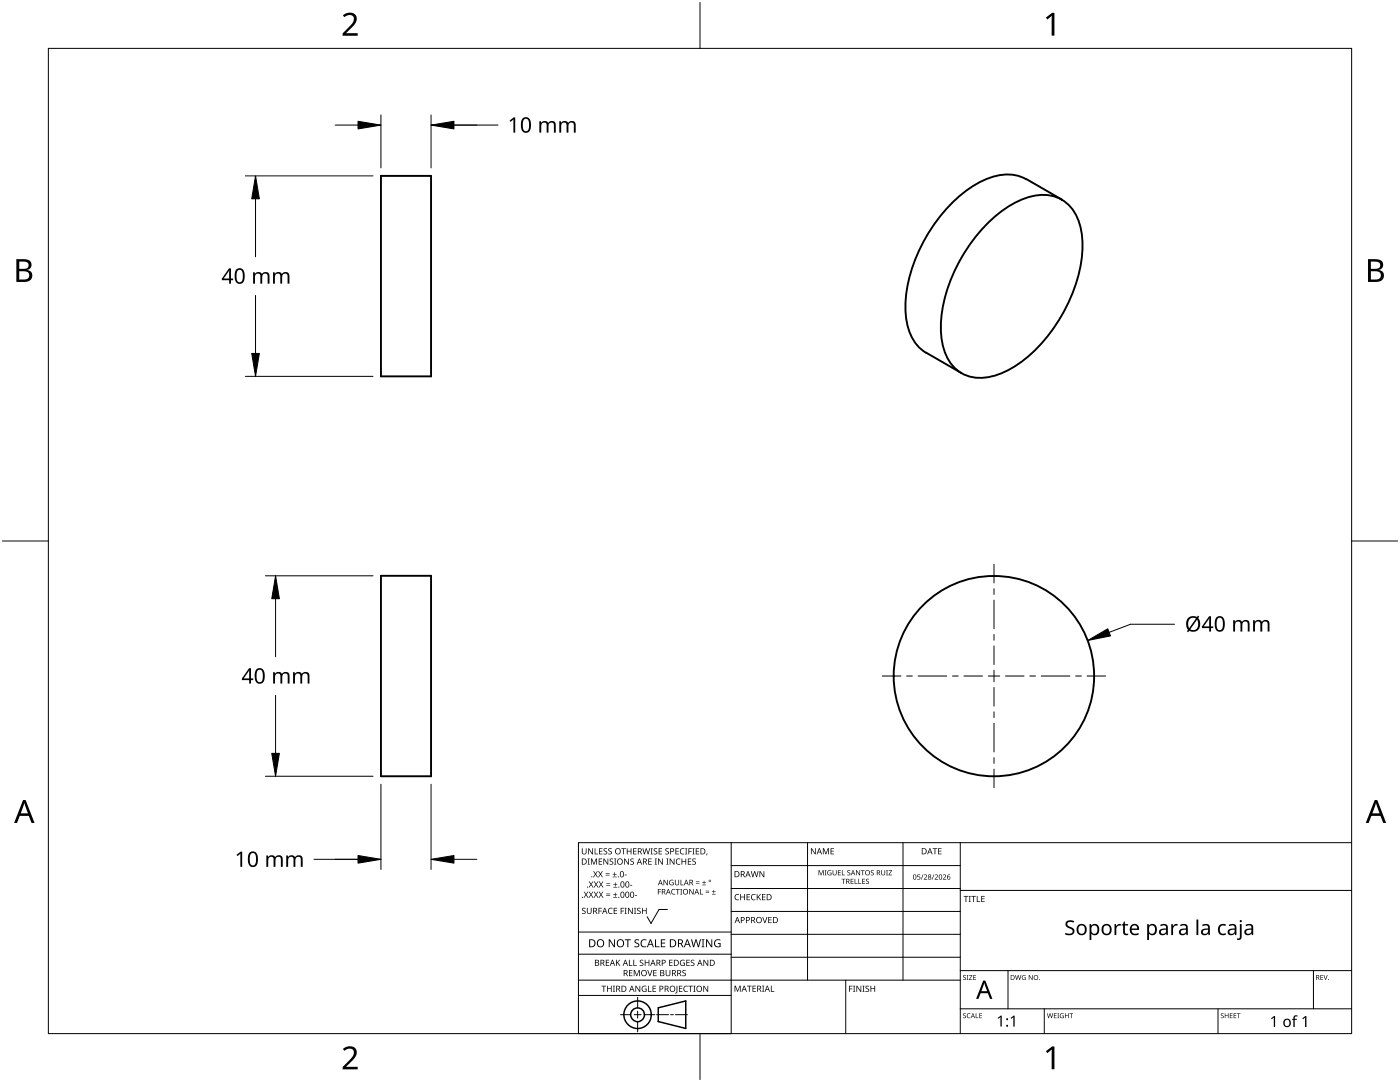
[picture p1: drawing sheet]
<svg xmlns="http://www.w3.org/2000/svg" width="279mm" height="216mm" viewBox="0 0 279 216" stroke-linecap="round" stroke-linejoin="round" font-family="sans-serif">
<g fill="none" stroke="#000" stroke-width=".38">
<path d="M76 35.1h10v40h-10zM204.8 35.8a9 9 0 0 0-8.6 .2 29 29 0 0 0-13.2 14.9 24 24 0 0 0-2 13.3 8.7 8.7 0 0 0 3.8 6.2M204.8 35.7l7.1 4.1M196.6 45.1a18.6 18.6 0 0 1 10.6-6.2 7.4 7.4 0 0 1 8.3 5.8 21.2 21.2 0 0 1-1.1 12.8 31.2 31.2 0 0 1-12.5 16 11.1 11.1 0 0 1-8.9 1.5 8 8 0 0 1-5-6.7 26.1 26.1 0 0 1 3.9-16.9 33.1 33.1 0 0 1 4.7-6.3zM184.8 70.4l7.1 4.1M76 114.9h10v40h-10z"/>
<circle cx="198.4" cy="134.9" r="20"/>
</g>
<path d="M9.7 9.7h260v196.5h-260z" fill="none" stroke="#000" stroke-width=".2"/>
<path d="M139.7 .5v9.2M.5 108h9.2M269.7 108h9.2M139.7 206.2v9.2" fill="none" stroke="#000" stroke-width=".2"/>
<g fill="#000">
<path d="M68.4 3.1a1.64 1.64 0 0 1 2.8 .4 2.52 2.52 0 0 1-1.2 2.2l-.9 .9h2.3v.5h-3v-.4l1.2-1.2a1.95 1.95 0 0 0 .9-2.2 1.23 1.23 0 0 0-1.8 .1zM208.7 3.5l1.3-.9h.4v4.5h-.5v-4l-.9 .8zM68.4 209.3a1.64 1.64 0 0 1 2.8 .4 2.52 2.52 0 0 1-1.2 2.2l-.9 1h2.3v.5h-3v-.5l1.2-1.2a1.95 1.95 0 0 0 .9-2.1 1.23 1.23 0 0 0-1.8 .1zM208.7 209.8l1.3-1h.4v4.6h-.5v-4l-.9 .7z"/>
<path d="M3.3 51.7h1.3a1.28 1.28 0 0 1 1.7 1.3 1.04 1.04 0 0 1-.9 .9 1.23 1.23 0 0 1 1 1.5 1.23 1.23 0 0 1-1.5 .9h-1.6zM3.8 54.1v1.7h1a.86 .86 0 0 0 1-.9 .86 .86 0 0 0-1.1-.8zM3.8 52.2v1.4h.9a.78 .78 0 0 0 1-.7 .78 .78 0 0 0-1.1-.7z"/>
<path d="M273 51.7h1.3a1.28 1.28 0 0 1 1.7 1.3 1.04 1.04 0 0 1-.8 .9 1.23 1.23 0 0 1 1 1.5 1.23 1.23 0 0 1-1.6 .9h-1.6zM273.6 54.1v1.7h.9a.86 .86 0 0 0 1.1-.9 .86 .86 0 0 0-1.1-.8zM273.6 52.2v1.4h.8a.78 .78 0 0 0 1-.7 .78 .78 0 0 0-1.1-.7z"/>
<path d="M4.6 159.6h.5l1.8 4.6h-.6l-.6-1.4h-1.8l-.5 1.4h-.6zM4.8 160.2l-.7 2.1h1.5z"/>
<path d="M274.3 159.6h.6l1.7 4.6h-.6l-.5-1.4h-1.8l-.6 1.4h-.5zM274.6 160.2l-.7 2.1h1.4z"/>
</g>
<g fill="none" stroke="#000" stroke-width=".2">
<path d="M145.9 168.1v38.1h-30.5v-38.1h154.3M145.9 172.7h45.7M145.9 177.3h45.7M161.2 168.1v27.5M180.2 168.1v27.5M191.6 168.1v38.1M191.6 177.7h78.1M115.4 198.6h30.5M115.4 195.6h76.2M115.4 190.4h30.5M115.4 186h30.5M127.3 199v2.1"/>
<path d="M133.2 181.5h-1.7l-1.6 2.8-.7-1.4M145.9 181.9h45.7M145.9 186.4h45.7M145.9 191h45.7M168.8 195.6v10.6M191.6 193.7h78.1M201.2 193.7v7.6M262.1 193.7v7.6M123.8 202.5h2.1M126.6 202.5h1.3M127.3 201.8v1.4M127.3 203.8v2.1"/>
<path d="M128.6 202.5h2.1M131 202.5h2.4M133.8 202.5h.6M134.8 202.5h2.4M191.6 201.3h78.1M208.4 201.3v4.9M243.1 201.3v4.9"/>
</g>
<g fill="#000">
<path d="M116.1 169.3h.2v.8a.32 .32 0 0 0 .3 .3 .32 .32 0 0 0 .3-.3v-.8h.2v.8a.47 .47 0 0 1-.5 .4 .47 .47 0 0 1-.5-.5zM116.5 177.9h.2l.3 .5 .3-.5h.1l-.4 .6 .4 .6h-.1l-.3-.5-.4 .5h-.1l.4-.6zM117.3 171.3h.4l-.1 .1v1l.1 .1h-.4l.1-.1v-1zM117.4 169.3h.2l.6 1v-1h.1v1.2h-.1l-.7-1v1h-.1zM117.5 177.9h.2l.3 .5 .3-.5h.1l-.4 .6 .4 .6h-.1l-.4-.5-.3 .5h-.1l.4-.6zM117.5 175.9h.2l.3 .5 .3-.5h.1l-.4 .6 .5 .6h-.2l-.3-.5-.4 .5h-.1l.4-.6zM117.9 171.3h.3l.3 1 .4-1h.3v1.2h-.2v-1l-.4 1h-.1l-.4-1v1h-.2zM118.7 169.3h.1v1h.6v.2h-.7zM118.4 173.8h.1l.3 .5 .3-.5h.2l-.4 .6 .4 .7h-.1l-.4-.6-.3 .6h-.1l.4-.7zM118.5 177.9h.2l.2 .5 .3-.5h.2l-.4 .6 .4 .6h-.1l-.4-.5-.3 .5h-.1l.4-.6zM118.5 175.9h.2l.3 .5 .3-.5h.1l-.4 .6 .4 .6h-.1l-.3-.5-.4 .5h-.1l.4-.6zM119.5 171.3h.7v.1h-.6v.4h.5v.2h-.5v.4h.6v.1h-.7z"/>
<path d="M119.6 169.3h.6v.1h-.5v.4h.5v.1h-.5v.4h.5v.2h-.6zM119.4 173.8h.1l.3 .5 .3-.5h.2l-.4 .6 .4 .7h-.1l-.4-.6-.3 .6h-.2l.5-.7zM119.5 177.9h.1l.3 .5 .3-.5h.2l-.4 .6 .4 .6h-.1l-.4-.5-.3 .5h-.1l.4-.6zM119.5 175.9h.2l.3 .5 .3-.5h.1l-.4 .6 .4 .6h-.1l-.4-.5-.3 .5h-.1l.4-.6zM120.9 174.6h.8v.1h-.8zM120.9 174.2h.8v.1h-.8zM121 178.7h.8v.1h-.8zM121 178.3h.8v.1h-.8zM121 176.6h.8v.1h-.8zM121 176.3h.8v.1h-.8zM120.5 169.4l.4-.1h.3l-.1 .1a.25 .25 0 0 0-.4-.1 .25 .25 0 0 0 0 .4l.4 .3 .1 .2-.3 .3-.5-.1v-.1h.2a.27 .27 0 0 0 .4-.1 .27 .27 0 0 0-.3-.3l-.2-.2zM120.4 171.3h.2l.7 1-.1-1h.2v1.2h-.2l-.6-1v1h-.2z"/>
<path d="M121.4 169.4l.5-.1h.2v.1a.25 .25 0 0 0-.4-.1 .25 .25 0 0 0 0 .4l.4 .3v.2l-.2 .3-.5-.1v-.1h.1a.27 .27 0 0 0 .5-.1 .27 .27 0 0 0-.4-.3l-.2-.2zM122.3 174.9h.8v.2h-.8zM122.4 179h.8v.1h-.8zM122.4 177h.8v.1h-.8zM121.7 171.4l.4-.1 .3 .1-.1 .1a.25 .25 0 0 0-.4-.1 .25 .25 0 0 0 0 .4 .42 .42 0 0 1 .5 .5 .42 .42 0 0 1-.7 .2l-.1-.2 .2 .1a.27 .27 0 0 0 .5-.2 .27 .27 0 0 0-.4-.3l-.2-.2zM122.6 174h.1v.4h.4v.1h-.4v.4h-.1v-.4h-.3v-.1h.3zM122.7 178.1h.1v.4h.4v.1h-.4v.3h-.1v-.3h-.3v-.1h.3zM122.7 176.1h.2v.3h.3v.2h-.3v.3h-.2v-.3h-.3v-.2h.3zM122.6 171.3h.4l-.1 .1v1l.1 .1h-.4l.1-.1v-1zM124 169.3h.9v.1h-.4v1.1h-.1v-1.1h-.4zM124.7 174.5h.4v.2h-.4zM124.6 171.3h.1l.7 1v-1h.1v1.2h-.2l-.6-1v1h-.1z"/>
<path d="M125.7 176.6h.5v.1h-.5zM125.1 169.3h.1v.5h.7v-.5h.1v1.2h-.1v-.6h-.7v.6h-.1zM125.8 171.4l.5-.1 .2 .1v.1a.25 .25 0 0 0-.4-.1 .25 .25 0 0 0 0 .4 .42 .42 0 0 1 .4 .5 .42 .42 0 0 1-.7 .2v-.2l.1 .1a.27 .27 0 0 0 .5-.2 .27 .27 0 0 0-.4-.3l-.2-.2zM126.7 178.6h.4v.2h-.4zM126.4 169.3h.6v.1h-.5v.4h.5v.1h-.5v.4h.5v.2h-.6zM128.2 169.3h.2l.2 1 .3-1h.2l.2 1 .3-1h.1l-.3 1.2h-.1l-.3-1.1-.3 1.1h-.2zM129.4 171.3h.7v.1h-.6v.4h.5v.2h-.5v.4h.6v.1h-.7zM129.8 169.3h.5l-.2 .1v1l.2 .1h-.5l.2-.1v-1zM130.7 171.3h.4l-.1 .1v1l.1 .1h-.4l.1-.1v-1zM130.5 169.4l.4-.1h.3l-.1 .1a.25 .25 0 0 0-.4-.1 .25 .25 0 0 0 0 .4l.4 .3 .1 .2-.2 .3-.6-.1v-.1h.2a.27 .27 0 0 0 .4-.1 .27 .27 0 0 0-.3-.3l-.2-.2zM131.3 177.4h.6v.1h-.5v.4h.5v.1h-.5v.5h-.1zM131.4 169.3h.7v.1h-.5v.4h.5v.1h-.5v.4h.5v.2h-.7z"/>
<path d="M131.3 171.3h.2l.7 1v-1h.1v1.2h-.2l-.6-1v1h-.2zM132.4 175.6h.2l.6 .9v-.9h.1v1h-.2l-.6-.9v.9h-.1zM133 171.3h.4l-.1 .1v1l.1 .1h-.4l.1-.1v-1zM132.8 169.4l.4-.1h.3l-.1 .1a.25 .25 0 0 0-.3-.1 .25 .25 0 0 0 0 .4l.4 .3v.2l-.2 .3-.5-.1v-.1h.1a.27 .27 0 0 0 .5-.1 .27 .27 0 0 0-.4-.3l-.2-.2zM133.7 175.7l.5-.2 .2 .1v.1a.45 .45 0 0 0-.7 .4 .45 .45 0 0 0 .6 .4v-.3h-.2v-.1h.3v.5a.6 .6 0 0 1-.8-.1 .6 .6 0 0 1 .1-.8zM134.1 177.5l.4-.1h.3l-.1 .2a.44 .44 0 0 0-.6 .4 .44 .44 0 0 0 .6 .3 .52 .52 0 0 1-.7 0 .52 .52 0 0 1 .1-.8zM133.6 171.3h.2l.7 1v-1h.1v1.2h-.2l-.6-1v1h-.2zM134.9 177.4h.8v.1h-.4v1h-.1v-1h-.3zM135 171.5l.5-.2 .3 .1-.1 .1a.49 .49 0 0 0-.7 .4 .49 .49 0 0 0 .7 .5 .52 .52 0 0 1-.6 0 .52 .52 0 0 1-.2-.6zM134.8 169.3h.7v.1h-.6v.4h.5v.1h-.5v.4h.6v.2h-.7zM134.7 175.6h.1v.7a.28 .28 0 0 0 .3 .2 .28 .28 0 0 0 .3-.2v-.7h.1v.7a.42 .42 0 0 1-.4 .4 .42 .42 0 0 1-.4-.4zM135.8 175.6h.2v.9h.4v.1h-.6z"/>
<path d="M135.8 177.4h.3l-.1 .1v.9l.1 .1h-.3l.1-.1v-.9zM135.8 169.4l.4-.1h.4l-.1 .1h-.2a.49 .49 0 0 0-.4 .6 .49 .49 0 0 0 .7 .3 .52 .52 0 0 1-.7 .1 .52 .52 0 0 1-.2-.6zM136 171.3h.2v.5h.6v-.5h.1v1.2h-.1v-.5h-.6v.5h-.2zM136.7 169.3h.5l-.2 .1v1l.2 .1h-.5l.2-.1v-1zM137.4 169.3h.7v.1h-.6v.4h.5v.2h-.5v.5h-.1zM137.3 171.3h.7v.1h-.6v.4h.5v.2h-.5v.4h.6v.1h-.7zM137.6 177.4h.1l.6 .9v-.9h.1v1.1h-.1l-.6-.9v.9h-.1zM138.2 169.3h.4l-.1 .1v1l.1 .1h-.4l.1-.1v-1zM138.9 176.2h.7v.1h-.7zM138.9 175.9h.7v.1h-.7zM138.2 171.4l.4-.1 .3 .1-.1 .1a.25 .25 0 0 0-.4-.1 .25 .25 0 0 0 0 .4 .42 .42 0 0 1 .5 .5 .42 .42 0 0 1-.7 .2l-.1-.2 .2 .1a.27 .27 0 0 0 .5-.2 .27 .27 0 0 0-.4-.3l-.2-.2zM138.9 169.3h.6v.1h-.5v.4h.5v.1h-.5v.4h.5v.2h-.6z"/>
<path d="M139.7 177.4h.1v1h.5v.1h-.6zM140.1 176.5h.8v.1h-.8zM140.5 175.7h.1v.3h.3v.2h-.3v.3h-.1v-.3h-.4v-.2h.4zM140.8 178h.7v.2h-.7zM140.8 177.7h.7v.1h-.7zM141 170.3h.2l-.3 .4zM142.1 178.4h.7v.1h-.7zM142.4 177.6h.1v.3h.3v.1h-.3v.3h-.1v-.3h-.3v-.1h.3zM146.8 178.6l.4-.2 .3 .1v.1a.49 .49 0 0 0-.7 .4 .49 .49 0 0 0 .7 .5 .52 .52 0 0 1-.7 0 .52 .52 0 0 1-.2-.6zM147.7 178.4h.2v.5h.6v-.5h.2v1.2h-.2v-.5h-.6v.5h-.2zM149 178.4h.7v.1h-.5v.4h.4v.2h-.4v.4h.5v.1h-.7zM150 178.6l.5-.2 .3 .1-.1 .1a.49 .49 0 0 0-.7 .4 .49 .49 0 0 0 .8 .5 .52 .52 0 0 1-.7 0 .52 .52 0 0 1-.2-.6z"/>
<path d="M149.8 173.8h.2l.3 1.1 .2-1.1h.2l.3 1.1 .2-1.1h.2l-.3 1.2h-.2l-.3-1-.3 1h-.1zM151 178.4h.2v.6l.5-.6h.2l-.5 .5 .5 .7h-.2l-.4-.6-.1 .6h-.2zM151.6 173.8h.1l.7 1v-1h.1v1.2h-.1l-.7-1v1h-.1zM152.1 178.4h.7v.1h-.6v.4h.5v.2h-.5v.4h.6v.1h-.7zM161.8 169.3h.2l.7 1v-1h.1v1.2h-.2l-.6-1v1h-.2zM163.4 173.6h.2l.3 .9 .3-.9h.2v1.1h-.1v-.9l-.5 .9-.3-.9v.9h-.1zM164.2 169.3h.2l.4 .9 .4-.9h.2v1.2h-.1v-1.1l-.4 1.1h-.1l-.4-1.1v1.1h-.2zM164.6 173.6h.3l-.1 .1v.9l.1 .1h-.3l.1-.1v-.9zM165.2 173.8l.5-.2 .2 .1v.1a.42 .42 0 0 0-.7 .3 .42 .42 0 0 0 .6 .4v-.3h-.2v-.1h.3v.5a.56 .56 0 0 1-.7-.1 .56 .56 0 0 1 0-.7zM165.8 169.3h.6v.1h-.5v.4h.5v.1h-.5v.4h.5v.2h-.6zM166.2 173.6h.1v.7a.26 .26 0 0 0 .3 .3 .26 .26 0 0 0 .2-.3v-.7h.2v.7a.39 .39 0 0 1-.4 .4 .39 .39 0 0 1-.4-.4zM167.2 173.6h.6v.2h-.4v.3h.4v.1h-.4v.3h.4v.2h-.6z"/>
<path d="M168 173.6h.1v.9h.5v.2h-.6zM168 175.4h.7v.1h-.3v.9h-.1v-.9h-.3zM169.1 173.7l.4-.1 .2 .1v.1a.24 .24 0 0 0-.4-.1 .24 .24 0 0 0-.1 .3 .24 .24 0 0 0 .3 .1l.2 .2v.3l-.4 .1-.2-.1v-.1a.26 .26 0 0 0 .4 .1 .26 .26 0 0 0 .1-.4 .26 .26 0 0 0-.4-.1zM169.8 175.4h.5v.1h-.4v.3h.4v.1h-.4v.4h.4v.1h-.5zM170.6 175.4h.1v.9h.4v.1h-.5zM171.3 175.4h.1v.9h.5v.1h-.6zM170.8 173.6h.2l.5 .9v-.9h.1v1.1h-.1l-.6-.9 .1 .9h-.2zM171.8 173.6h.8v.2h-.4v.9h-.1v-.9h-.3zM172.1 175.4h.5v.1h-.4v.3h.4v.1h-.4v.4h.4v.1h-.5zM172.9 175.5l.3-.2 .2 .1v.1a.24 .24 0 0 0-.3-.1 .24 .24 0 0 0-.2 .3 .24 .24 0 0 0 .4 .1l.1 .2-.1 .3-.4 .1v-.2a.26 .26 0 0 0 .3 .1 .26 .26 0 0 0 .1-.3 .26 .26 0 0 0-.4-.2zM173.8 173.7l.4-.1 .2 .1-.1 .1a.24 .24 0 0 0-.3-.1 .24 .24 0 0 0-.1 .3 .24 .24 0 0 0 .3 .1l.2 .2v.3l-.4 .1-.2-.1v-.1a.26 .26 0 0 0 .4 .1 .26 .26 0 0 0 .1-.4 .26 .26 0 0 0-.4-.1zM175.9 173.6h.1v.7a.26 .26 0 0 0 .3 .3 .26 .26 0 0 0 .2-.3v-.7h.2v.7a.39 .39 0 0 1-.4 .4 .39 .39 0 0 1-.4-.4z"/>
<path d="M176.8 173.6h.4l-.1 .1v.9l.1 .1h-.4l.2-.1v-.9zM177.3 173.6h.7l-.5 .9h.5v.2h-.7l.6-.9h-.6zM183.1 174.5h.5v.1h-.4v.3a.34 .34 0 0 1 .4 .2 .34 .34 0 0 1-.1 .4 .34 .34 0 0 1-.5-.1 .27 .27 0 0 0 .4 .1 .27 .27 0 0 0 .1-.4 .27 .27 0 0 0-.4-.1zM184.2 174.5h.1l-.4 1h-.1zM184.4 174.6a.37 .37 0 0 1 .6 0 .37 .37 0 0 1-.3 .6l-.2 .2h.5v.1h-.6l.2-.4a.27 .27 0 0 0 .3-.3 .27 .27 0 0 0-.4-.2zM186.3 174.5h.2l-.4 1h-.2zM186.1 169.3h.9v.1h-.3v1.1h-.2v-1.1h-.4zM186.5 174.6a.37 .37 0 0 1 .6 0 .37 .37 0 0 1-.2 .6l-.2 .2h.5v.1h-.7l.3-.4a.27 .27 0 0 0 .3-.3 .27 .27 0 0 0-.4-.2zM187.2 169.3h.7v.1h-.5v.4h.5v.1h-.5v.4h.5v.2h-.7zM188.2 174.6a.37 .37 0 0 1 .6 0 .37 .37 0 0 1-.3 .6l-.2 .2h.5v.1h-.6l.2-.4a.27 .27 0 0 0 .3-.3 .27 .27 0 0 0-.4-.2zM192.3 178.8h.9v.1h-.3v1.1h-.2v-1.1h-.4zM193.3 178.8h.5l-.2 .1v1l.2 .1h-.5l.2-.1v-1z"/>
<path d="M193.8 178.8h1v.1h-.4v1.1h-.2v-1.1h-.4zM194.9 178.8h.2v1.1h.5v.1h-.7zM195.8 178.8h.7v.1h-.5v.4h.5v.1h-.5v.5h.5v.1h-.7zM116.2 181.3l.4-.2 .3 .1-.1 .1a.25 .25 0 0 0-.4-.1 .25 .25 0 0 0 0 .4l.4 .2 .1 .3-.3 .3-.5-.1v-.1h.2a.27 .27 0 0 0 .4-.1 .27 .27 0 0 0-.3-.3l-.2-.2zM117.1 181.1h.2v.8a.32 .32 0 0 0 .3 .3 .32 .32 0 0 0 .3-.3v-.8h.2v.8a.47 .47 0 0 1-.5 .5 .47 .47 0 0 1-.5-.5zM119.4 181.1h.7v.2h-.5v.4h.5v.1h-.5v.6h-.2zM120 196.7h1v.1h-.4v1.1h-.2v-1.1h-.4zM120.9 191.5h.7v.1h-.5v.4h.4v.2h-.4v.4h.5v.1h-.7zM121.5 181.3l.4-.2 .4 .1-.1 .1a.49 .49 0 0 0-.7 .5 .49 .49 0 0 0 .7 .4 .52 .52 0 0 1-.6 .1 .52 .52 0 0 1-.3-.6zM121.1 196.7h.2v.5h.6v-.5h.2v1.2h-.2v-.6h-.6v.6h-.2zM121.5 187.4h.2l.9 1.3v-1.3h.1v1.6h-.2l-.8-1.3v1.3h-.2zM122.3 196.7h.4l-.1 .1v1l.1 .1h-.4l.2-.1v-1z"/>
<path d="M122.5 181.1h.7v.2h-.6v.4h.5v.1h-.5v.4h.6v.2h-.7zM122.9 191.5h.2v.6l.5-.6h.2l-.5 .5 .5 .7h-.2l-.4-.6-.1 .6h-.2zM123.9 181.1h.6v.2h-.5v.4h.5v.1h-.5v.6h-.1zM124.7 181.1h.4l-.2 .2v.9l.2 .2h-.4l.1-.2v-.9zM124.7 187.4h1.2v.2h-.5v1.4h-.2v-1.4h-.5zM125.5 191.5h.2v1.1h.5v.1h-.7zM125.5 193.6h.7v.1h-.5v.4h.5v.1h-.5v.4h.5v.2h-.7zM125.3 181.1h.2l.7 1.1-.1-1.1h.2v1.3h-.2l-.6-1v1h-.2zM126.4 191.5h.2v1.1h.5v.1h-.7zM126.5 181.1h.5l-.2 .2v.9l.2 .2h-.5l.2-.2v-.9zM126.5 193.6h.2l.4 1 .4-1h.2v1.2h-.2v-1.1l-.4 1.1h-.1l-.4-1.1v1.1h-.1zM126.7 187.6l.3-.2 .6 .1-.2 .1a.33 .33 0 0 0-.6 .2 .33 .33 0 0 0 .4 .4 .47 .47 0 0 1 .4 .6 .47 .47 0 0 1-.7 .2h-.3v-.2h.2a.35 .35 0 0 0 .6-.2 .35 .35 0 0 0-.5-.4l-.3-.2z"/>
<path d="M126.8 196.7h.2l.6 1v-1h.2v1.2h-.2l-.7-1 .1 1h-.2zM127.2 181.3l.4-.2 .3 .1-.1 .1a.25 .25 0 0 0-.4-.1 .25 .25 0 0 0 0 .4l.4 .2 .1 .3-.3 .3-.5-.1v-.1h.2a.27 .27 0 0 0 .4-.1 .27 .27 0 0 0-.3-.3l-.2-.2zM127.7 191.6l.5-.1 .2 .1v.1a.25 .25 0 0 0-.4-.1 .25 .25 0 0 0 0 .4l.4 .2v.3l-.2 .2h-.5v-.2l.1 .1a.27 .27 0 0 0 .5-.2 .27 .27 0 0 0-.4-.3l-.2-.2zM128 187.6l.6-.2 .4 .1v.2a.64 .64 0 0 0-1 .5 .64 .64 0 0 0 1 .6v.2a.83 .83 0 0 1-1.1-.3 .83 .83 0 0 1 .1-1.1zM128.2 196.8l.6-.1 .2 .1v.1a.5 .5 0 0 0-.8 .4 .5 .5 0 0 0 .7 .5v-.4h-.3v-.1h.4v.6a.66 .66 0 0 1-.8-.2 .66 .66 0 0 1 0-.9zM128.1 181.1h.2v.6h.6v-.6h.2v1.3h-.2v-.6h-.6v.6h-.2zM129.2 193.6h.1l.4 1 .3-1h.2l-.4 1.2h-.2zM129.3 196.7h.2v1.1h.5v.1h-.7zM128.7 191.5h.1v.5h.6v-.5h.2v1.2h-.2v-.5h-.6v.5h-.1zM130.7 187.4h.2v1.4h.7v.2h-.9zM130.2 196.7h.7v.1h-.5v.4h.5v.1h-.5v.5h.5v.1h-.7zM130.4 193.6h.6v.1h-.5v.4h.5v.1h-.5v.4h.5v.2h-.6z"/>
<path d="M131.9 187.4h.9v.2h-.7v.5h.6v.2h-.6v.5h.7v.2h-.9zM132.8 193.6h.2v.7a.32 .32 0 0 0 .3 .4 .32 .32 0 0 0 .3-.4v-.7h.2v.7a.47 .47 0 0 1-.5 .5 .47 .47 0 0 1-.5-.5zM133.5 191.5h.7v.1h-.5v.4h.5v.2h-.5v.4h.5v.1h-.7zM135 196.7h.2v1.3l-.1 .2h-.3l-.1-.1 .3-.2zM135.5 196.7h.7v.1h-.5v.4h.4v.1h-.4v.5h.5v.1h-.7zM135.8 191.7l.5-.2 .4 .1-.1 .1a.5 .5 0 0 0-.8 .4 .5 .5 0 0 0 .7 .5v-.4h-.2v-.1h.4v.6a.66 .66 0 0 1-.9-.1 .66 .66 0 0 1 0-.9zM136.2 193.7l.4-.2 .3 .1-.1 .1a.25 .25 0 0 0-.4-.1 .25 .25 0 0 0 0 .4 .42 .42 0 0 1 .5 .6 .42 .42 0 0 1-.7 .2l-.1-.2h.2a.27 .27 0 0 0 .5-.1 .27 .27 0 0 0-.4-.3l-.2-.2zM136.5 196.8l.5-.1 .3 .1-.1 .1a.49 .49 0 0 0-.7 .4 .49 .49 0 0 0 .8 .4 .52 .52 0 0 1-.7 .1 .52 .52 0 0 1-.2-.6zM137 191.5h.7v.1h-.6v.4h.5v.2h-.5v.4h.6v.1h-.7zM137.4 196.7h.9v.1h-.4v1.1h-.1v-1.1h-.4zM137.9 191.6l.4-.1 .3 .1-.1 .1a.25 .25 0 0 0-.4-.1 .25 .25 0 0 0 0 .4l.4 .2 .1 .3-.2 .2h-.6v-.2l.2 .1a.27 .27 0 0 0 .5-.2 .27 .27 0 0 0-.4-.3l-.2-.2zM138.4 196.7h.4l-.1 .1v1l.1 .1h-.4l.1-.1v-1z"/>
<path d="M137.9 187.4h.2l.3 1.4 .4-1.4h.2l.4 1.4 .3-1.4h.2l-.4 1.6h-.2l-.4-1.3-.4 1.3h-.2zM140 187.4h.6l-.2 .2v1.3l.2 .1h-.6l.2-.1v-1.3zM140.4 196.7h.1l.7 1v-1h.1v1.2h-.1l-.7-1v1h-.1zM140.4 191.5h.2l.6 1v-1h.1v1.2h-.1l-.7-1v1h-.1zM140.9 187.4h.2l.9 1.3v-1.3h.2v1.6h-.3l-.8-1.3v1.3h-.2zM142.7 187.6l.7-.2 .4 .1-.1 .2a.65 .65 0 0 0-1 .5 .65 .65 0 0 0 .9 .6v-.4h-.3v-.2h.5v.7a.86 .86 0 0 1-1.1-.1 .86 .86 0 0 1 0-1.2zM146.6 196.7h.2l.4 1 .4-1h.2v1.2h-.1v-1.1l-.4 1.1h-.2l-.4-1.1v1.1h-.1zM149.1 196.7h.9v.1h-.4v1.1h-.1v-1.1h-.4zM150.2 196.7h.7v.1h-.6v.4h.5v.1h-.5v.5h.6v.1h-.7zM152.1 183h.2l.3 1 .4-1h.2l-.5 1.2h-.1zM152.1 196.7h.4l-.1 .1v1l.1 .1h-.4l.1-.1v-1zM153.8 196.7h.2v1.1h.5v.1h-.7z"/>
<path d="M153.3 183h.7v.1h-.5v.4h.5v.1h-.5v.5h.5v.1h-.7zM169.5 196.7h.6v.1h-.5v.5h.5v.1h-.5v.5h-.1zM170.2 196.7h.5l-.2 .1v1l.2 .1h-.5l.2-.1v-1zM170.9 196.7h.2l.6 1v-1h.2v1.2h-.2l-.6-1v1h-.2zM172.1 196.7h.5l-.2 .1v1l.2 .1h-.5l.2-.1v-1zM172.8 196.8l.4-.1h.2v.2a.25 .25 0 0 0-.4-.1 .25 .25 0 0 0 0 .4l.4 .2 .1 .3-.3 .2h-.5v-.2l.2 .1a.27 .27 0 0 0 .4-.2 .27 .27 0 0 0-.3-.3l-.3-.2zM173.7 196.7h.2v.5h.6v-.5h.2v1.2h-.2v-.6h-.6v.6h-.2zM192.2 194.7l.4-.1h.2l-.1 .1a.24 .24 0 0 0-.3 0 .24 .24 0 0 0-.1 .3 .24 .24 0 0 0 .4 .1l.1 .1-.1 .3h-.4l-.1-.1a.24 .24 0 0 0 .3 .1 .24 .24 0 0 0 .1-.3l-.4-.3zM192.9 194.6h.4l-.1 .1v.7l.1 .1h-.4l.1-.1v-.7zM193.4 194.6h.6l-.5 .8h.6v.1h-.7l.5-.8h-.5zM194.2 194.6h.6v.1h-.4v.3h.4v.1h-.4v.3h.4v.1h-.6zM202.6 194.6h.1l.2 .8 .2-.8h.2l.2 .8 .2-.8h.1l-.2 .9h-.2l-.2-.8-.2 .8h-.2z"/>
<path d="M204.1 194.7l.3-.1h.3l-.1 .1a.4 .4 0 0 0-.6 .4 .4 .4 0 0 0 .6 .3v-.3l-.2-.1h.3v.5a.53 .53 0 0 1-.7-.1 .53 .53 0 0 1 .1-.7zM205.3 194.6h.2l.5 .8v-.8h.1v.9h-.2l-.5-.8v.8h-.1zM212.8 183.9a1.38 1.38 0 0 1 1.6-.1l-.1 .3-.4-.1a.51 .51 0 0 0-.8 0 .51 .51 0 0 0 .1 .8l.3 .1a.9 .9 0 0 1 .9 1.1 .9 .9 0 0 1-1.2 .6l-.6-.1v-.4a1.03 1.03 0 0 0 1.5-.2 1.04 1.04 0 0 0-1.1-.8 .77 .77 0 0 1-.2-1.2zM222.4 184.4h.3l.1 .4 .4-.4h.5v.3h-.5l-.3 .3-.1 1.6h-.4zM224.3 183.9h.2v.5h.6v.3h-.6v1.2l.2 .4h.4v.3a.67 .67 0 0 1-1-.7v-1.2h-.3v-.2l.3-.1zM233.7 184.4h.3l.1 .4 .4-.4h.5v.3h-.5l-.3 .3-.1 1.6h-.4zM243.3 184.7l.5-.3h.5l.4 .1-.1 .3a.8 .8 0 0 0-1.2 .7 .8 .8 0 0 0 1.1 .7h.1v.3a1.12 1.12 0 0 1-1.4-.3 1.12 1.12 0 0 1 0-1.4zM247.4 184.4h.4v2.5a.57 .57 0 0 1-.6 .7l-.3-.1v-.3h.4l.1-.2zM263.5 194.6h.6v.1h-.5v.3h.4v.1h-.4v.3h.5v.1h-.6zM264.1 194.6h.2l.2 .8 .3-.8h.2l-.4 .9h-.1zM192.2 202.3l.4-.1h.2l-.1 .1a.24 .24 0 0 0-.3 0 .24 .24 0 0 0-.1 .3 .24 .24 0 0 0 .4 .1l.1 .2-.1 .2-.4 .1-.1-.2a.24 .24 0 0 0 .3 .1 .24 .24 0 0 0 .1-.3l-.4-.2zM193.1 202.3l.6-.1-.3 .1a.4 .4 0 0 0-.3 .5 .4 .4 0 0 0 .5 .2 .46 .46 0 0 1-.6 0 .46 .46 0 0 1 .1-.7z"/>
<path d="M194.7 202.2h.1v.8h.5v.2h-.6zM195.4 202.2h.6v.1h-.4v.3h.4v.1h-.4v.4h.4v.1h-.6zM199.1 203.1l.6-.4h.2v2.1h-.2v-1.9l-.5 .4zM201.7 203.1l.6-.4h.2v2.1h-.3v-1.9l-.4 .4zM209 202.2h.1l.2 .8 .2-.8h.1l.3 .8 .2-.8h.1l-.3 1h-.1l-.2-.9-.3 .9h-.1zM210.3 202.2h.6v.1h-.4v.3h.3v.1h-.3v.4h.4v.1h-.6zM211 202.2h.4l-.2 .1v.8l.2 .1h-.4l.1-.1v-.8zM211.6 202.3l.7-.1-.1 .1a.4 .4 0 0 0-.6 .4 .4 .4 0 0 0 .6 .3v-.2l-.2-.2h.3v.5a.53 .53 0 0 1-.7-.1 .53 .53 0 0 1 0-.7zM212.5 202.2h.2v.4h.5v-.4h.1v1h-.1v-.5h-.5v.5h-.2zM213.4 202.2h.8v.1h-.3v.9h-.2v-.9h-.3zM243.7 202.3l.3-.1h.2v.1a.24 .24 0 0 0-.3 0 .24 .24 0 0 0-.1 .3 .24 .24 0 0 0 .3 .1l.1 .2-.1 .2-.4 .1-.1-.2a.24 .24 0 0 0 .4 .1 .24 .24 0 0 0 0-.3l-.3-.2zM244.4 202.2h.2v.4h.5v-.4h.1v1h-.1v-.5h-.5v.5h-.2z"/>
<path d="M245.4 202.2h.6v.1h-.4v.3h.4v.1h-.4v.4h.4v.1h-.6zM246.2 202.2h.5v.1h-.4v.3h.4v.1h-.4v.4h.4v.1h-.5zM246.8 202.2h.8v.1h-.3v.9h-.2v-.9h-.3zM253.7 203.2l.6-.5h.2v2.2h-.3v-1.9l-.4 .4zM258.2 202.7l.3-.1h.5l-.1 .3-.4-.1-.1 .2v.3h.4v.2h-.4v1.4h-.3v-1.4h-.3l.3-.2zM259.9 203.2l.6-.5h.2v2.2h-.2v-1.9l-.5 .4z"/>
<path d="M116.1 171.3h.4a.61 .61 0 0 1 .6 .6 .61 .61 0 0 1-.6 .6h-.4zM116.3 171.4v1h.1a.48 .48 0 0 0 .5-.5 .48 .48 0 0 0-.4-.5z"/>
<path d="M122.7 169.9a.61 .61 0 0 1 1.2 0 .61 .61 0 0 1-1.2 0zM123 169.5a.47 .47 0 0 0-.1 .7 .47 .47 0 0 0 .8 0v-.1a.45 .45 0 0 0-.1-.6 .45 .45 0 0 0-.6 0z"/>
<path d="M123.1 171.9a.61 .61 0 0 1 1.2 0 .61 .61 0 0 1-1.2 0zM123.5 171.5l-.2 .4a.45 .45 0 0 0 .7 .4 .45 .45 0 0 0 0-.8l-.2-.1z"/>
<path d="M123.9 173.9a.51 .51 0 0 1 .6 .1 .51 .51 0 0 1 0 .7 .44 .44 0 0 1-.6 .3 .44 .44 0 0 1-.2-.6zM123.9 174v.1a.48 .48 0 0 0 .3 .8 .53 .53 0 0 0 .2-.5 .53 .53 0 0 0-.4-.4z"/>
<path d="M124 178a.44 .44 0 0 1 .5 0 .44 .44 0 0 1 .1 .5 .46 .46 0 0 1-.4 .7 .46 .46 0 0 1-.4-.7zM124.1 178.1l-.1 .2a.45 .45 0 0 0 .3 .7 .53 .53 0 0 0 .2-.5 .53 .53 0 0 0-.4-.4z"/>
<path d="M124 176a.44 .44 0 0 1 .5 0 .44 .44 0 0 1 .1 .5 .46 .46 0 0 1-.4 .6 .46 .46 0 0 1-.4-.7zM124.1 176.1l-.1 .4a.31 .31 0 0 0 .2 .5 .31 .31 0 0 0 .3-.5l-.1-.4z"/>
<path d="M124.9 178a.5 .5 0 0 1 .7 .1 .5 .5 0 0 1 0 .6 .44 .44 0 0 1-.6 .4 .44 .44 0 0 1-.2-.6zM125 178.1a.48 .48 0 0 0-.1 .6 .48 .48 0 0 0 .4 .3l.1-.8-.2-.2z"/>
<path d="M124.9 176a.44 .44 0 0 1 .6 0 .44 .44 0 0 1 .1 .5 .46 .46 0 0 1-.5 .6 .46 .46 0 0 1-.3-.7zM125 176.1l-.1 .4a.31 .31 0 0 0 .3 .5 .31 .31 0 0 0 .2-.5v-.4z"/>
<path d="M125.9 178a.5 .5 0 0 1 .6 .1 .5 .5 0 0 1 0 .6 .44 .44 0 0 1-.5 .4 .44 .44 0 0 1-.2-.6zM126 178.1l-.1 .1a.48 .48 0 0 0 .4 .8 .53 .53 0 0 0 .2-.5 .53 .53 0 0 0-.5-.4z"/>
<path d="M127.3 169.3h.3a.35 .35 0 0 1 .5 .2 .35 .35 0 0 1-.3 .4l.4 .6h-.2l-.3-.5h-.3v.5h-.1zM127.4 169.4v.4h.2a.23 .23 0 0 0 .3-.2 .23 .23 0 0 0-.3-.2z"/>
<path d="M127.5 171.3h.2l.4 1.2h-.1l-.2-.4h-.4l-.2 .4h-.1zM127.6 171.5l-.2 .5h.4z"/>
<path d="M128.3 171.3h.3a.35 .35 0 0 1 .5 .2 .35 .35 0 0 1-.3 .5l.4 .5h-.2l-.3-.5h-.2v.5h-.2zM128.5 171.4v.5h.1a.23 .23 0 0 0 .3-.2 .23 .23 0 0 0-.3-.3z"/>
<path d="M131.7 175.5h.1l.5 1.1h-.2l-.1-.3h-.4l-.2 .3h-.1zM131.8 175.7l-.2 .5h.4z"/>
<path d="M132.1 177.4h.3a.31 .31 0 0 1 .4 .2 .31 .31 0 0 1-.2 .4l.3 .5h-.2l-.3-.5h-.2v.5h-.1zM132.2 177.5v.4h.2a.21 .21 0 0 0 .2-.2 .21 .21 0 0 0-.2-.2z"/>
<path d="M133.3 177.4h.1l.5 1.1h-.2l-.1-.4h-.4l-.2 .4h-.1zM133.4 177.5l-.2 .5h.4z"/>
<path d="M133.8 169.3h.6l.1 .2-.1 .4-.5 .1v.5h-.1zM133.9 169.4v.5a.29 .29 0 0 0 .5-.3 .29 .29 0 0 0-.5-.2z"/>
<path d="M136.9 175.5h.1l.4 1.1h-.1l-.1-.3h-.5l-.1 .3h-.1zM137 175.7l-.2 .5h.3z"/>
<path d="M136.2 177.9a.55 .55 0 0 1 1.1 0 .55 .55 0 0 1-1.1 0zM136.4 177.9a.45 .45 0 0 0 .9 0 .45 .45 0 0 0-.9 0z"/>
<path d="M137.6 175.6h.3a.31 .31 0 0 1 .4 .2 .31 .31 0 0 1-.2 .4l.3 .4h-.2l-.2-.4h-.3v.4h-.1zM137.7 175.7v.4h.2a.21 .21 0 0 0 .3-.2 .21 .21 0 0 0-.3-.2z"/>
<path d="M139 177.4h.1l.4 1.1h-.1l-.1-.4h-.5l-.1 .4h-.1zM139.1 177.5l-.2 .5h.3z"/>
<path d="M139.8 169.3h.4a.54 .54 0 0 1 .6 .6 .56 .56 0 0 1-.7 .6h-.3zM140 169.4v.9h.1a.48 .48 0 0 0 .5-.4 .48 .48 0 0 0-.4-.5z"/>
<path d="M141.4 175.8a.25 .25 0 0 1 .5 0 .25 .25 0 0 1-.5 0zM141.5 175.8a.15 .15 0 0 0 .3 0 .15 .15 0 0 0-.3 0z"/>
<path d="M146.6 173.8h.4a.61 .61 0 0 1 .6 .6 .61 .61 0 0 1-.7 .6h-.3zM146.8 174v.9h.1a.43 .43 0 0 0 .5-.5 .41 .41 0 0 0-.4-.4z"/>
<path d="M147.8 173.8h.4a.35 .35 0 0 1 .4 .3 .35 .35 0 0 1-.2 .4l.3 .5h-.2l-.3-.5h-.2v.5h-.2zM148 174v.4h.2a.23 .23 0 0 0 .3-.2 .23 .23 0 0 0-.3-.2z"/>
<path d="M149.2 173.8h.1l.5 1.2h-.1l-.2-.3h-.5l-.1 .3h-.2zM149.3 174l-.2 .5h.4z"/>
<path d="M153 178.4h.4a.55 .55 0 0 1 .6 .6 .56 .56 0 0 1-.6 .6h-.4zM153.2 178.5v1h.1a.48 .48 0 0 0 .5-.5 .48 .48 0 0 0-.4-.5z"/>
<path d="M163.4 169.2h.2l.5 1.3h-.2l-.2-.4h-.4l-.2 .4h-.1zM163.5 169.4l-.2 .6h.4z"/>
<path d="M168.9 175.4h.3a.29 .29 0 0 1 .3 .2 .29 .29 0 0 1-.2 .3l.3 .5h-.1l-.3-.4h-.2v.4h-.1zM169 175.5v.3h.2a.2 .2 0 0 0 .2-.1 .2 .2 0 0 0-.2-.2z"/>
<path d="M170.2 173.6h.1l.4 1.1h-.1l-.2-.4h-.4l-.1 .4h-.1zM170.2 173.8l-.1 .4h.3z"/>
<path d="M172.6 174.1a.51 .51 0 0 1 1 0 .51 .51 0 0 1-1 0zM172.8 174.1a.4 .4 0 0 0 .8 0 .4 .4 0 0 0-.8 0z"/>
<path d="M175 173.6h.3a.29 .29 0 0 1 .3 .2 .29 .29 0 0 1-.2 .4l.3 .5h-.1l-.3-.5h-.2v.5h-.1zM175.1 173.7v.4h.2a.2 .2 0 0 0 .2-.2 .2 .2 0 0 0-.2-.2z"/>
<path d="M182.3 174.6h.4l.2 .5a.38 .38 0 0 1-.5 .4 .38 .38 0 0 1-.2-.6zM182.4 174.6l-.1 .2a.38 .38 0 0 0 .3 .6 .41 .41 0 0 0 .2-.5 .41 .41 0 0 0-.4-.3z"/>
<path d="M184 169.3h.3a.61 .61 0 0 1 .6 .6 .61 .61 0 0 1-.6 .6h-.3zM184.1 169.4v.9h.2a.43 .43 0 0 0 .5-.4 .41 .41 0 0 0-.5-.5z"/>
<path d="M185.3 174.6l.2-.1a.25 .25 0 0 1 .3 .2 .25 .25 0 0 1-.2 .3 .29 .29 0 0 1 .2 .4 .29 .29 0 0 1-.5 0 .29 .29 0 0 1 .1-.4l-.2-.2zM185.3 175.3a.2 .2 0 0 0 .4 0 .2 .2 0 0 0-.4 0zM185.4 174.8a.17 .17 0 0 0 .3 0 .17 .17 0 0 0-.3 0z"/>
<path d="M185.5 169.2h.1l.5 1.3h-.1l-.2-.4h-.5l-.1 .4h-.2zM185.6 169.4l-.2 .6h.4z"/>
<path d="M187.5 174.6l.1-.1a.51 .51 0 0 1 .4 .5 .51 .51 0 0 1-.5 .5l-.1-.4zM187.6 174.6l-.1 .2a.38 .38 0 0 0 .3 .6 .41 .41 0 0 0 .1-.5 .41 .41 0 0 0-.3-.3z"/>
<path d="M189.1 174.6l.5-.1-.4 .2-.1 .3a.33 .33 0 0 1 .5 .1 .33 .33 0 0 1-.2 .5 .33 .33 0 0 1-.4-.4zM189.1 175.2a.25 .25 0 0 0 .5 0 .25 .25 0 0 0-.5 0z"/>
<path d="M118.4 181.1h.3a.35 .35 0 0 1 .4 .3 .35 .35 0 0 1-.2 .4l.3 .6h-.1l-.3-.5h-.3v.5h-.1zM118.5 181.3v.4h.2a.23 .23 0 0 0 .3-.2 .23 .23 0 0 0-.3-.2z"/>
<path d="M118.7 191.5h.4a.31 .31 0 0 1 .4 .2 .31 .31 0 0 1-.2 .4 .33 .33 0 0 1 .3 .4 .33 .33 0 0 1-.4 .2h-.5zM118.9 192.2v.4h.2a.23 .23 0 0 0 .3-.2 .23 .23 0 0 0-.3-.2zM118.9 191.6v.4h.2a.21 .21 0 0 0 .3-.2 .21 .21 0 0 0-.3-.2z"/>
<path d="M117.6 187.4h.5a.71 .71 0 0 1 .7 .8 .73 .73 0 0 1-.8 .8h-.4zM117.8 187.6v1.2h.2a.56 .56 0 0 0 .6-.6 .54 .54 0 0 0-.6-.6z"/>
<path d="M119.8 191.5h.4a.35 .35 0 0 1 .4 .3 .35 .35 0 0 1-.2 .4l.3 .5h-.2l-.3-.5h-.2v.5h-.2zM120 191.6v.5h.2a.23 .23 0 0 0 .3-.2 .23 .23 0 0 0-.3-.3z"/>
<path d="M119.3 187.6a.74 .74 0 0 1 .9-.1 .74 .74 0 0 1 .4 .7 .77 .77 0 0 1-1.1 .8 .77 .77 0 0 1-.3-1.3zM119.5 187.7l-.2 .5a.56 .56 0 0 0 .7 .6 .56 .56 0 0 0 .3-.9 .51 .51 0 0 0-.8-.2z"/>
<path d="M120.6 181.1h.2l.4 1.3h-.1l-.2-.4h-.4l-.2 .4h-.1zM120.7 181.3l-.2 .6h.4z"/>
<path d="M122.2 191.5h.1l.5 1.2h-.2l-.1-.3h-.5l-.2 .3h-.1zM122.2 191.7l-.2 .5h.4z"/>
<path d="M123 196.7h.3a.35 .35 0 0 1 .4 .2 .35 .35 0 0 1-.2 .5l.3 .5h-.1l-.3-.5h-.3v.5h-.1zM123.1 196.8v.5h.2a.23 .23 0 0 0 .3-.3 .23 .23 0 0 0-.3-.2z"/>
<path d="M123.3 187.6a.74 .74 0 0 1 .8-.1 .74 .74 0 0 1 .5 .7 .77 .77 0 0 1-1.1 .8 .77 .77 0 0 1-.3-1.3zM123.5 187.7l-.2 .5a.56 .56 0 0 0 .7 .6 .56 .56 0 0 0 .3-.9 .51 .51 0 0 0-.8-.2z"/>
<path d="M124.5 193.6h.3a.35 .35 0 0 1 .4 .2 .35 .35 0 0 1-.2 .4l.3 .6h-.1l-.3-.5h-.3v.5h-.1zM124.6 193.7v.4h.2a.23 .23 0 0 0 .3-.2 .23 .23 0 0 0-.3-.2z"/>
<path d="M124 196.7h.4a.54 .54 0 0 1 .6 .6 .56 .56 0 0 1-.6 .6h-.4zM124.2 196.8v1h.2a.48 .48 0 0 0 .5-.5 .48 .48 0 0 0-.5-.5z"/>
<path d="M124.7 191.5h.2l.4 1.2h-.1l-.2-.3h-.4l-.2 .3h-.1zM124.8 191.7l-.2 .5h.4z"/>
<path d="M126 196.7h.2l.4 1.2h-.1l-.2-.4h-.4l-.2 .4h-.1zM126.1 196.8l-.2 .6h.4z"/>
<path d="M127.9 194.2a.61 .61 0 0 1 1.2 0 .61 .61 0 0 1-1.2 0zM128.2 193.8l-.1 .4a.45 .45 0 0 0 .7 .4 .45 .45 0 0 0 0-.8l-.2-.1z"/>
<path d="M129.7 187.4h.2l.6 1.6h-.2l-.2-.5h-.6l-.2 .5h-.2zM129.8 187.6l-.2 .7h.5z"/>
<path d="M130.2 191.5h.2l.5 1.2h-.2l-.2-.3h-.4l-.2 .3h-.1zM130.3 191.7l-.2 .5h.4z"/>
<path d="M131 191.5h.4a.35 .35 0 0 1 .4 .3 .35 .35 0 0 1-.2 .4l.3 .5h-.2l-.3-.5h-.2v.5h-.2zM131.2 191.6v.5h.2a.23 .23 0 0 0 .2-.2 .23 .23 0 0 0-.3-.3z"/>
<path d="M131.8 193.6h.3a.31 .31 0 0 1 .4 .1 .31 .31 0 0 1-.2 .4 .33 .33 0 0 1 .3 .4 .33 .33 0 0 1-.4 .3h-.4zM131.9 194.2v.4h.3a.23 .23 0 0 0 .2-.2 .23 .23 0 0 0-.3-.2zM131.9 193.7v.4h.2a.21 .21 0 0 0 .3-.2 .21 .21 0 0 0-.3-.2z"/>
<path d="M131.6 196.7h.5l.3 .3-.1 .3-.5 .1v.5h-.2zM131.8 196.8v.5a.29 .29 0 0 0 .4-.2 .29 .29 0 0 0-.4-.3z"/>
<path d="M132.6 196.7h.4a.35 .35 0 0 1 .4 .2 .35 .35 0 0 1-.2 .5l.3 .5h-.2l-.3-.5h-.2v.5h-.2zM132.8 196.8v.5h.2a.23 .23 0 0 0 .3-.3 .23 .23 0 0 0-.3-.2z"/>
<path d="M132.1 191.5h.5l.2 .3-.1 .4-.5 .1v.4h-.1zM132.2 191.6v.5a.29 .29 0 0 0 .5-.2 .29 .29 0 0 0-.5-.3z"/>
<path d="M134.1 193.6h.3a.35 .35 0 0 1 .5 .2 .35 .35 0 0 1-.3 .4l.4 .6h-.2l-.3-.5h-.2v.5h-.2zM134.3 193.7v.4h.1a.23 .23 0 0 0 .3-.2 .23 .23 0 0 0-.3-.2z"/>
<path d="M133.5 197.3a.65 .65 0 0 1 1.3 0 .65 .65 0 0 1-1.3 0zM133.9 196.9a.47 .47 0 0 0-.1 .7 .47 .47 0 0 0 .7 0l.1-.1a.45 .45 0 0 0-.1-.6 .45 .45 0 0 0-.6 0z"/>
<path d="M133.7 187.4h.5a.71 .71 0 0 1 .8 .8 .73 .73 0 0 1-.9 .8h-.4zM133.9 187.6v1.2h.2a.56 .56 0 0 0 .6-.6 .54 .54 0 0 0-.6-.6z"/>
<path d="M135.2 193.6h.3a.35 .35 0 0 1 .4 .2 .35 .35 0 0 1-.2 .4l.3 .6h-.1l-.3-.5h-.3v.5h-.1zM135.3 193.7v.4h.2a.23 .23 0 0 0 .3-.2 .23 .23 0 0 0-.3-.2z"/>
<path d="M134.5 191.5h.4a.54 .54 0 0 1 .6 .6 .56 .56 0 0 1-.7 .6h-.3zM134.6 191.6v1h.2a.48 .48 0 0 0 .5-.5 .48 .48 0 0 0-.5-.5z"/>
<path d="M135.3 187.4h.4a.45 .45 0 0 1 .6 .3 .45 .45 0 0 1-.3 .6l.4 .7h-.2l-.4-.6h-.3v.6h-.2zM135.5 187.6v.6h.2a.3 .3 0 0 0 .4-.3 .3 .3 0 0 0-.4-.3z"/>
<path d="M137.1 187.4h.2l.6 1.6h-.2l-.2-.5h-.6l-.2 .5h-.2zM137.2 187.6l-.3 .7h.5z"/>
<path d="M139.6 191.5h.1l.5 1.2h-.1l-.2-.3h-.5l-.1 .3h-.2zM139.7 191.7l-.2 .5h.4z"/>
<path d="M138.9 197.3a.61 .61 0 0 1 1.2 0 .61 .61 0 0 1-1.2 0zM139.3 196.9a.47 .47 0 0 0-.1 .7 .47 .47 0 0 0 .7 0v-.1a.45 .45 0 0 0-.1-.6 .45 .45 0 0 0-.5 0z"/>
<path d="M141.7 191.5h.3a.54 .54 0 0 1 .6 .6 .56 .56 0 0 1-.6 .6h-.3zM141.8 191.6v1h.2a.48 .48 0 0 0 .5-.5 .48 .48 0 0 0-.5-.5z"/>
<path d="M147.1 183h.1l.5 1.2h-.2l-.1-.4h-.5l-.1 .4h-.2zM147.1 183.1l-.1 .6h.3z"/>
<path d="M147.9 183h.6l.1 .3-.1 .3-.5 .1v.5h-.1zM148 183.1v.5a.29 .29 0 0 0 .5-.2 .29 .29 0 0 0-.5-.3z"/>
<path d="M148.5 196.7h.1l.5 1.2h-.2l-.1-.4h-.5l-.2 .4h-.1zM148.5 196.8l-.2 .6h.4z"/>
<path d="M148.9 183h.5l.3 .3-.2 .3-.5 .1v.5h-.1zM149 183.1v.5a.29 .29 0 0 0 .5-.2 .29 .29 0 0 0-.5-.3z"/>
<path d="M149.9 183h.3a.35 .35 0 0 1 .5 .2 .35 .35 0 0 1-.3 .5l.4 .5h-.2l-.3-.5h-.2v.5h-.2zM150.1 183.1v.5h.1a.23 .23 0 0 0 .3-.3 .23 .23 0 0 0-.3-.2z"/>
<path d="M151.1 196.7h.4a.35 .35 0 0 1 .4 .2 .35 .35 0 0 1-.2 .5l.3 .5h-.2l-.3-.5h-.2v.5h-.2zM151.3 196.8v.5h.2a.23 .23 0 0 0 .2-.3 .23 .23 0 0 0-.2-.2z"/>
<path d="M150.8 183.6a.61 .61 0 0 1 1.2 0 .61 .61 0 0 1-1.2 0zM151.2 183.2a.47 .47 0 0 0-.1 .7 .47 .47 0 0 0 .7 0v-.1a.45 .45 0 0 0 0-.6 .45 .45 0 0 0-.6 0z"/>
<path d="M153.1 196.7h.1l.5 1.2h-.2l-.1-.4h-.5l-.2 .4h-.1zM153.1 196.8l-.2 .6h.4z"/>
<path d="M154.3 183h.3a.55 .55 0 0 1 .6 .6 .56 .56 0 0 1-.6 .6h-.3zM154.4 183.1v1h.2a.48 .48 0 0 0 .5-.5 .48 .48 0 0 0-.5-.5z"/>
<path d="M196.2 195.7h.4l1.5 3.6h-.5l-.5-1.1h-1.4l-.4 1.1h-.5zM196.4 196.1l-.5 1.7h1.1z"/>
<path d="M201.7 194.6h.3a.49 .49 0 0 1 .5 .5 .49 .49 0 0 1-.5 .4h-.3zM201.8 194.7v.7h.4l.1-.2v-.3z"/>
<path d="M206.2 195.1a.5 .5 0 0 1 1 0 .5 .5 0 0 1-1 0zM206.4 195a.4 .4 0 0 0 .8 0 .4 .4 0 0 0-.8 0z"/>
<path d="M215.1 184.7a1.02 1.02 0 0 1 1.2-.3 1.02 1.02 0 0 1 .6 1.1 1.06 1.06 0 0 1-1.3 1.1 1.06 1.06 0 0 1-.7-1.6zM215.5 184.8l-.3 .7a.69 .69 0 0 0 .8 .8 .69 .69 0 0 0 .5-1 .64 .64 0 0 0-.4-.6 .64 .64 0 0 0-.6 .1z"/>
<path d="M217.4 184.4h.3l.1 .3a.95 .95 0 0 1 1.2-.2 .95 .95 0 0 1 .4 1.2 .9 .9 0 0 1-.6 .9 .9 .9 0 0 1-1-.3v1.3h-.4zM218 184.8l-.2 .4a.7 .7 0 0 0 .1 .9 .7 .7 0 0 0 .9 .1 .95 .95 0 0 0-.4-1.5z"/>
<path d="M220.1 184.7a1.02 1.02 0 0 1 1.2-.3 1.02 1.02 0 0 1 .6 1.1 1.06 1.06 0 0 1-1.3 1.1 1.06 1.06 0 0 1-.7-1.6zM220.5 184.8l-.3 .7a.69 .69 0 0 0 .8 .8 .69 .69 0 0 0 .5-1 .64 .64 0 0 0-.4-.6 .64 .64 0 0 0-.6 .1z"/>
<path d="M225.7 184.7a.94 .94 0 0 1 1.2-.2 .94 .94 0 0 1 .4 1.1h-1.5a.83 .83 0 0 0 .5 .7 .83 .83 0 0 0 .9-.1v.3l-.7 .1a1.17 1.17 0 0 1-1-.7 1.17 1.17 0 0 1 .2-1.2zM226 184.8l-.2 .5h1.2a.54 .54 0 0 0-.3-.6 .54 .54 0 0 0-.7 .1z"/>
<path d="M228.9 184.4h.3l.1 .3a.95 .95 0 0 1 1.2-.2 .95 .95 0 0 1 .4 1.2 .9 .9 0 0 1-.6 .9 .9 .9 0 0 1-1-.3v1.3h-.4zM229.5 184.8l-.2 .4a.7 .7 0 0 0 .1 .9 .7 .7 0 0 0 .9 .1 .85 .85 0 0 0 .2-1 .85 .85 0 0 0-.9-.5z"/>
<path d="M231.5 184.5a.9 .9 0 0 1 1-.2 .9 .9 0 0 1 .6 .8v1.5h-.3l-.1-.3a.71 .71 0 0 1-1.1 .2 .71 .71 0 0 1 .1-1.1l1-.1a.51 .51 0 0 0-.2-.6 .51 .51 0 0 0-.6 0l-.2 .1zM231.8 185.7l-.1 .4 .4 .2a.63 .63 0 0 0 .6-.8z"/>
<path d="M235.5 184.5a.9 .9 0 0 1 1-.2 .9 .9 0 0 1 .5 .8v1.5h-.2l-.1-.3a.71 .71 0 0 1-1.1 .2 .71 .71 0 0 1 .1-1.1l1-.1a.51 .51 0 0 0-.2-.6 .51 .51 0 0 0-.6 0l-.3 .1zM235.7 185.7a.48 .48 0 0 0 .3 .7 .48 .48 0 0 0 .6-.4l.1-.5z"/>
<path d="M239.9 184.5a.9 .9 0 0 1 1-.2 .9 .9 0 0 1 .6 .8v1.5h-.3l-.1-.3a.71 .71 0 0 1-1.1 .2 .71 .71 0 0 1 .1-1.1l1-.1a.51 .51 0 0 0-.2-.6 .51 .51 0 0 0-.6 0l-.3 .1zM240.1 185.7a.48 .48 0 0 0 .3 .7 .48 .48 0 0 0 .7-.4v-.5z"/>
<path d="M245.2 184.5a.9 .9 0 0 1 1-.2 .9 .9 0 0 1 .6 .8v1.5h-.3l-.1-.3a.71 .71 0 0 1-1.1 .2 .71 .71 0 0 1 .1-1.1l1-.1a.51 .51 0 0 0-.2-.6 .51 .51 0 0 0-.6 0l-.3 .1zM245.5 185.7a.48 .48 0 0 0 .2 .7 .48 .48 0 0 0 .7-.4v-.5z"/>
<path d="M248.6 184.5a.9 .9 0 0 1 .9-.2 .9 .9 0 0 1 .6 .8v1.5h-.3v-.3a.71 .71 0 0 1-1.1 .2 .71 .71 0 0 1 0-1.1l1.1-.1a.51 .51 0 0 0-.2-.6 .51 .51 0 0 0-.6 0l-.3 .1zM248.8 185.7l-.1 .4 .4 .2a.63 .63 0 0 0 .6-.8z"/>
<path d="M262.7 194.6h.2a.28 .28 0 0 1 .4 .1 .28 .28 0 0 1-.2 .4l.3 .4h-.2l-.2-.4h-.2v.4h-.1zM262.8 194.7v.3h.1a.19 .19 0 0 0 .3-.2 .19 .19 0 0 0-.3-.1z"/>
<path d="M194.1 202.2l.5 1-.3-.3h-.3l-.3 .3zM194.2 202.3l-.2 .4h.3z"/>
<path d="M256.3 203.5a.77 .77 0 0 1 .9-.2 .77 .77 0 0 1 .4 .8 .81 .81 0 0 1-1.1 .8 .81 .81 0 0 1-.3-1.3zM256.6 203.6l-.2 .5a.52 .52 0 0 0 .6 .6 .52 .52 0 0 0 .3-.7 .48 .48 0 0 0-.2-.5 .48 .48 0 0 0-.5 .1z"/>
<circle cx="116.2" cy="179.1" r=".11"/>
<circle cx="117.2" cy="177" r=".11"/>
<circle cx="118.1" cy="175" r=".11"/>
<circle cx="123.4" cy="175" r=".11"/>
<circle cx="123.5" cy="179.1" r=".11"/>
<circle cx="123.5" cy="177" r=".11"/>
<circle cx="207.5" cy="195.5" r=".09"/>
<circle cx="247.6" cy="183.8" r=".22"/>
<circle cx="265.1" cy="195.5" r=".09"/>
<circle cx="201" cy="204.7" r=".2"/>
<circle cx="201" cy="203.4" r=".2"/>
</g>
<g fill="none" stroke="#000" stroke-width=".3">
<path d="M131.4 201.1l5.5-1.4v5.5l-5.5-1.4z"/>
<circle cx="127.2" cy="202.5" r="2.73"/>
<circle cx="127.2" cy="202.5" r="1.37"/>
</g>
<path d="M239 183.5v3.1" fill="none" stroke="#000" stroke-width=".36"/>
<g fill="none" stroke="#000" stroke-width=".2">
<path d="M198.4 112.6v3.7M198.4 117.5v1.1M198.4 119.8v5.7M176.1 134.9h3.7M180.9 134.9h1.2M183.2 134.9h5.7M190.1 134.9h1.1M192.4 134.9h3.7M197.2 134.9h2.3M198.4 126.6v1.2M198.4 128.9v3.7M198.4 133.8v2.2"/>
<path d="M198.4 137.2v3.7M200.7 134.9h3.7M205.5 134.9h1.2M207.8 134.9h5.7M214.7 134.9h1.1M216.9 134.9h3.8M198.4 142v1.2M198.4 144.3v5.7M198.4 151.2v1.1M198.4 153.5v3.7"/>
</g>
<g fill="none" stroke="#000" stroke-width=".2">
<path d="M51 39.7v11.5M66.9 25h4.6M74.4 35.1h-25.4M76 22.9v10.6M86 22.9v10.6M99.4 25h-13.4M51 58.9v11.6M49 75.1h25.4M55 119.5v11.5M74.4 114.9h-21.4M55 138.7v11.6M234.4 124.6h-8.8l-4.3 1.6"/>
<path d="M53 154.9h21.4M76 156.5v17M86 156.5v17M62.7 171.5h13.3M95.2 171.5h-4.6"/>
</g>
<path d="M51 35.1l.8 4.6h-1.6zM71.5 24.2l4.5 .8-4.5 .7zM86 25l4.6-.8v1.5zM50.2 70.5h1.6l-.8 4.6zM55 114.9l.8 4.6h-1.6zM217.1 127.8l4-2.3 .5 1.4zM54.2 150.3h1.6l-.8 4.6zM71.5 170.7l4.5 .8-4.5 .7zM86 171.5l4.6-.8v1.5z" fill="#000" stroke="#000" stroke-width=".2"/>
<g fill="#000">
<path d="M101.7 24.1l.8-.7h.3v3.1h-.3v-2.7l-.6 .5zM107.6 24.2h.3l.1 .3a.86 .86 0 0 1 1.4 0 .81 .81 0 0 1 .9-.3 .81 .81 0 0 1 .6 .8v1.5h-.4v-1.5a.56 .56 0 0 0-.6-.5 .56 .56 0 0 0-.4 .7v1.3h-.4v-1.5a.57 .57 0 0 0-.7-.5 .57 .57 0 0 0-.4 .8v1.2h-.4zM111.6 24.2h.3l.1 .3a.86 .86 0 0 1 1.4 0 .81 .81 0 0 1 .9-.3 .81 .81 0 0 1 .6 .8v1.5h-.4v-1.5a.56 .56 0 0 0-.6-.5 .56 .56 0 0 0-.5 .7v1.3h-.3v-1.5a.57 .57 0 0 0-.7-.5 .57 .57 0 0 0-.4 .8v1.2h-.4zM50.5 54.3h.3l.1 .3a.86 .86 0 0 1 1.4 .1 .81 .81 0 0 1 .9-.4 .81 .81 0 0 1 .6 .8v1.5h-.4v-1.5a.56 .56 0 0 0-.7-.5 .56 .56 0 0 0-.4 .7v1.3h-.3v-1.5a.57 .57 0 0 0-.8-.5 .57 .57 0 0 0-.3 .8v1.2h-.4zM54.5 54.3h.3v.3a.86 .86 0 0 1 1.5 .1 .81 .81 0 0 1 .9-.4 .81 .81 0 0 1 .6 .8v1.5h-.4v-1.5a.56 .56 0 0 0-.7-.5 .56 .56 0 0 0-.4 .7v1.3h-.4v-1.5a.57 .57 0 0 0-.7-.5 .57 .57 0 0 0-.3 .8v1.2h-.4zM54.5 134.1h.3l.1 .3a.86 .86 0 0 1 1.4 .1 .81 .81 0 0 1 .9-.4 .81 .81 0 0 1 .6 .8v1.5h-.4v-1.5a.56 .56 0 0 0-.7-.5 .56 .56 0 0 0-.4 .7v1.3h-.3v-1.5a.57 .57 0 0 0-.8-.5 .57 .57 0 0 0-.3 .8v1.2h-.4zM58.5 134.1h.3v.3a.86 .86 0 0 1 1.5 .1 .81 .81 0 0 1 .9-.4 .81 .81 0 0 1 .6 .8v1.5h-.4v-1.5a.56 .56 0 0 0-.7-.5 .56 .56 0 0 0-.4 .7v1.3h-.4v-1.5a.57 .57 0 0 0-.7-.5 .57 .57 0 0 0-.3 .8v1.2h-.4zM246.1 123.7h.3l.1 .4a.86 .86 0 0 1 1.4 0 .81 .81 0 0 1 .9-.4 .81 .81 0 0 1 .6 .8v1.5h-.4v-1.4a.56 .56 0 0 0-.7-.6 .56 .56 0 0 0-.4 .8v1.2h-.3v-1.4a.57 .57 0 0 0-.8-.6 .57 .57 0 0 0-.3 .8v1.2h-.4zM250.1 123.7h.3v.4a.86 .86 0 0 1 1.5 0 .81 .81 0 0 1 .9-.4 .81 .81 0 0 1 .6 .8v1.5h-.4v-1.4a.56 .56 0 0 0-.7-.6 .56 .56 0 0 0-.4 .8v1.2h-.4v-1.4a.57 .57 0 0 0-.7-.6 .57 .57 0 0 0-.3 .8v1.2h-.4zM47.2 170.6l.8-.7h.3v3.1h-.3v-2.7l-.6 .5zM53.2 170.7h.3v.3a.86 .86 0 0 1 1.4 0 .81 .81 0 0 1 .9-.3 .81 .81 0 0 1 .6 .8v1.5h-.3v-1.5a.56 .56 0 0 0-.7-.5 .56 .56 0 0 0-.4 .7v1.3h-.4v-1.5a.57 .57 0 0 0-.7-.5 .57 .57 0 0 0-.4 .8v1.2h-.3zM57.1 170.7h.3l.1 .3a.86 .86 0 0 1 1.4 0 .81 .81 0 0 1 .9-.3 .81 .81 0 0 1 .6 .8v1.5h-.4v-1.5a.56 .56 0 0 0-.6-.5 .56 .56 0 0 0-.4 .7v1.3h-.4v-1.5a.57 .57 0 0 0-.7-.5 .57 .57 0 0 0-.4 .8v1.2h-.4z"/>
<path d="M104.3 23.6a1.05 1.05 0 0 1 1.3 0 1.05 1.05 0 0 1 .4 1.2 1.31 1.31 0 0 1-1 1.7 1.22 1.22 0 0 1-1-1.6v-.8zM104.6 23.9l-.2 .5v1.1a.6 .6 0 0 0 .6 .7 .6 .6 0 0 0 .6-.7 1.66 1.66 0 0 0-.5-1.8z"/>
<path d="M45.7 53.5h.4v2.1h.4v.3h-.4v.7h-.4v-.7h-1.4v-.3zM45.7 53.9l-1.1 1.7h1.1z"/>
<path d="M47.2 53.7a1.05 1.05 0 0 1 1.2 0 1.05 1.05 0 0 1 .4 1.2 1.31 1.31 0 0 1-1 1.7 1.22 1.22 0 0 1-1-1.5l.1-.9zM47.4 54l-.2 .5v1.1a.6 .6 0 0 0 .6 .7 .6 .6 0 0 0 .6-.7 1.66 1.66 0 0 0-.4-1.7z"/>
<path d="M49.7 133.3h.4v2.1h.4v.3h-.4v.7h-.4v-.7h-1.4v-.3zM49.7 133.7l-1.1 1.7h1.1z"/>
<path d="M51.2 133.5a1.05 1.05 0 0 1 1.2 0 1.05 1.05 0 0 1 .4 1.2v.2a1.18 1.18 0 0 1-1.1 1.5 1.37 1.37 0 0 1-.9-1.7l.2-.8zM51.4 133.8l-.2 .5v1.1a.6 .6 0 0 0 .6 .7 .6 .6 0 0 0 .6-.7 1.66 1.66 0 0 0-.4-1.7z"/>
<path d="M237.1 123.3l.9-.4 .9 .2 .2-.3 .2 .2-.2 .3 .3 .5 .1 .7a1.42 1.42 0 0 1-.6 1.4 1.42 1.42 0 0 1-1.6 0l-.2 .2-.2-.1 .2-.3a2.01 2.01 0 0 1 0-2.4zM238.9 123.6l-1.4 2a1.08 1.08 0 0 0 1.3-.1 1.08 1.08 0 0 0 .3-1.3zM237.4 123.5l-.3 .7 .2 1.1 1.4-1.9-.7-.1z"/>
<path d="M241.3 123h.4v2h.4v.3h-.4v.7h-.4v-.7h-1.4v-.3zM241.3 123.4l-1.1 1.6h1.1z"/>
<path d="M242.8 123.2a1.05 1.05 0 0 1 1.2-.1 1.05 1.05 0 0 1 .4 1.2v.2a1.18 1.18 0 0 1-1.1 1.6 1.37 1.37 0 0 1-.9-1.8l.2-.8zM243 123.4l-.2 .5v1.2a.6 .6 0 0 0 .6 .6 .6 .6 0 0 0 .6-.6 1.66 1.66 0 0 0-.4-1.8z"/>
<path d="M49.8 170.1a1.05 1.05 0 0 1 1.3 0 1.05 1.05 0 0 1 .4 1.2v.1a1.17 1.17 0 0 1-1.3 1.6 1.94 1.94 0 0 1-.5-2.6zM50.1 170.4l-.2 .5v1.1a.6 .6 0 0 0 .6 .7 .6 .6 0 0 0 .6-.7 1.66 1.66 0 0 0-.5-1.8z"/>
</g>
</svg>
